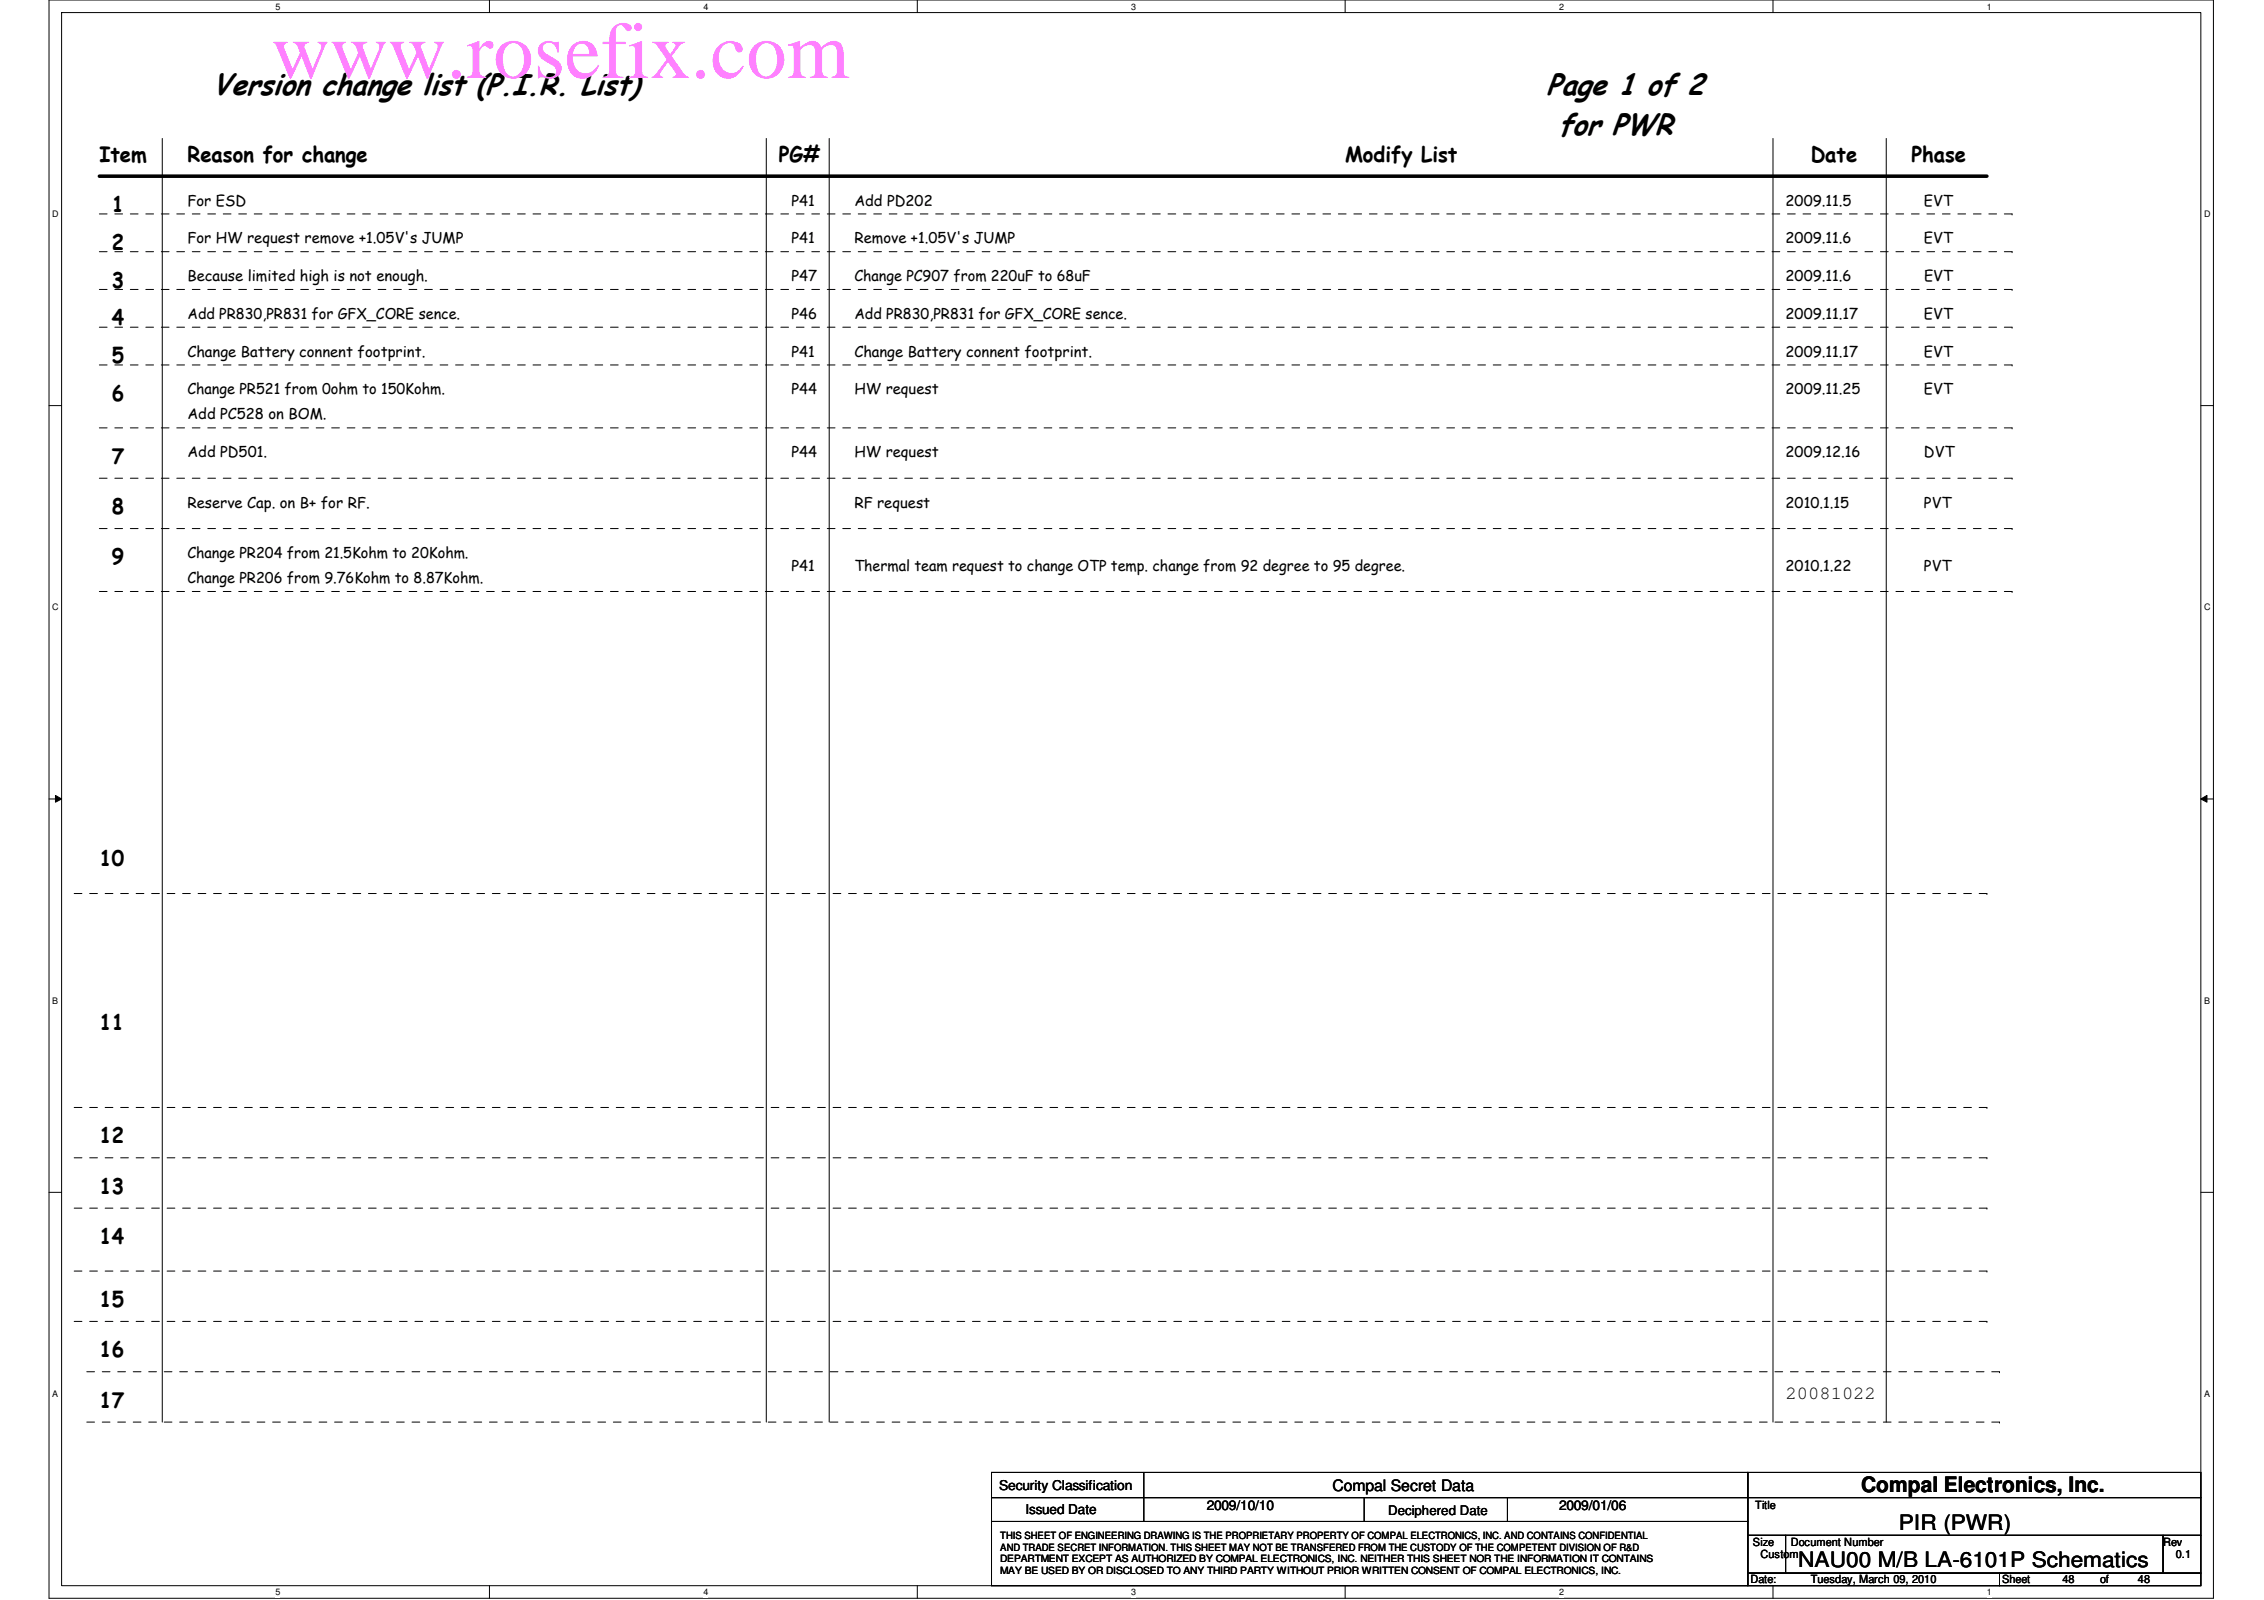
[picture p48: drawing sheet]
<svg xmlns="http://www.w3.org/2000/svg" width="297mm" height="210mm" viewBox="0 0 297 210" stroke-linecap="round" stroke-linejoin="round" font-family="sans-serif">
<defs><g id="words">
<text font-size="10.6" fill="#ff80ff" x="35.6" y="10.2">www.rosefix.com</text>
<g font-size="4">
<text x="27.9" y="12.4">Version change list (P.I.R. List)</text>
<text x="202.9" y="12.4">Page 1 of 2</text>
<text x="204.5" y="17.7">for PWR</text>
</g>
<g font-size="2.8">
<text x="13" y="21.2">Item</text>
<text x="24.6" y="21.2">Reason for change</text>
<text x="102.2" y="21.2">PG#</text>
<text x="176.5" y="21.2">Modify List</text>
<text x="237.6" y="21.2">Date</text>
<text x="250.8" y="21.2">Phase</text>
<text x="14.7" y="27.8">1</text>
<text x="14.7" y="32.8">2</text>
<text x="14.7" y="37.7">3</text>
<text x="14.7" y="42.7">4</text>
<text x="14.7" y="47.6">5</text>
<text x="14.7" y="52.6">6</text>
<text x="14.7" y="60.8">7</text>
<text x="14.7" y="67.4">8</text>
<text x="14.7" y="74">9</text>
<text x="13" y="113.7">10</text>
<text x="13" y="135.1">11</text>
<text x="13" y="150">12</text>
<text x="13" y="156.6">13</text>
<text x="13" y="163.2">14</text>
<text x="13" y="171.5">15</text>
<text x="13" y="178.1">16</text>
<text x="13" y="184.7">17</text>
<text x="244.2" y="195.8">Compal Electronics, Inc.</text>
<text x="249.1" y="200.7">PIR (PWR)</text>
<text x="235.9" y="205.6">NAU00 M/B LA-6101P Schematics</text>
</g>
<text font-size="2.5" x="234.3" y="183.6">20081022</text>
<text font-size="2.1" x="174.8" y="195.6">Compal Secret Data</text>
<g font-size="1.9">
<text x="24.6" y="27">For ESD</text>
<text x="103.8" y="27">P41</text>
<text x="112.1" y="27">Add PD202</text>
<text x="234.3" y="27">2009.11.5</text>
<text x="252.4" y="27">EVT</text>
<text x="24.6" y="31.9">For HW request remove +1.05V's JUMP</text>
<text x="103.8" y="31.9">P41</text>
<text x="112.1" y="31.9">Remove +1.05V's JUMP</text>
<text x="234.3" y="31.9">2009.11.6</text>
<text x="252.4" y="31.9">EVT</text>
<text x="24.6" y="36.9">Because limited high is not enough.</text>
<text x="24.6" y="41.8">Add PR830,PR831 for GFX_CORE sence.</text>
<text x="103.8" y="36.9">P47</text>
<text x="103.8" y="41.8">P46</text>
<text x="112.1" y="36.9">Change PC907 from 220uF to 68uF</text>
<text x="112.1" y="41.8">Add PR830,PR831 for GFX_CORE sence.</text>
<text x="234.3" y="41.8">2009.11.17</text>
<text x="234.3" y="36.9">2009.11.6</text>
<text x="252.4" y="41.8">EVT</text>
<text x="252.4" y="36.9">EVT</text>
<text x="24.6" y="46.8">Change Battery connent footprint.</text>
<text x="103.8" y="46.8">P41</text>
<text x="112.1" y="46.8">Change Battery connent footprint.</text>
<text x="234.3" y="46.8">2009.11.17</text>
<text x="252.4" y="46.8">EVT</text>
<text x="24.6" y="51.7">Change PR521 from 0ohm to 150Kohm.</text>
<text x="103.8" y="51.7">P44</text>
<text x="112.1" y="51.7">HW request</text>
<text x="234.3" y="51.7">2009.11.25</text>
<text x="252.4" y="51.7">EVT</text>
<text x="24.6" y="55">Add PC528 on BOM.</text>
<text x="24.6" y="60">Add PD501.</text>
<text x="103.8" y="60">P44</text>
<text x="112.1" y="60">HW request</text>
<text x="234.3" y="60">2009.12.16</text>
<text x="252.4" y="60">DVT</text>
<text x="24.6" y="66.6">Reserve Cap. on B+ for RF.</text>
<text x="112.1" y="66.6">RF request</text>
<text x="234.3" y="66.6">2010.1.15</text>
<text x="252.4" y="66.6">PVT</text>
<text x="24.6" y="73.2">Change PR204 from 21.5Kohm to 20Kohm.</text>
<text x="24.6" y="76.5">Change PR206 from 9.76Kohm to 8.87Kohm.</text>
<text x="103.8" y="74.8">P41</text>
<text x="112.1" y="74.8">Thermal team request to change OTP temp. change from 92 degree to 95 degree.</text>
<text x="234.3" y="74.8">2010.1.22</text>
<text x="252.4" y="74.8">PVT</text>
</g>
<g font-size="1.8">
<text x="131.1" y="195.5">Security Classification</text>
<text x="134.5" y="198.6">Issued Date</text>
<text x="158.3" y="198.1">2009/10/10</text>
<text x="204.6" y="198.1">2009/01/06</text>
</g>
<text font-size="1.7" x="182.1" y="198.8">Deciphered Date</text>
<g font-size="1.5">
<text x="230.3" y="198">Title</text>
<text x="230" y="202.8">Size</text>
<text x="234.9" y="202.8">Document Number</text>
<text x="283.8" y="202.8">Rev</text>
<text x="229.7" y="207.7">Date:</text>
<text x="231" y="204.4">Custom</text>
<text x="237.6" y="207.7">Tuesday, March 09, 2010</text>
<text x="262.7" y="207.7">Sheet</text>
<text x="270.6" y="207.7">48</text>
<text x="275.5" y="207.7">of</text>
<text x="280.5" y="207.7">48</text>
<text x="285.5" y="204.4">0.1</text>
</g>
<g font-size="1.3">
<text x="131.2" y="201.9">THIS SHEET OF ENGINEERING DRAWING IS THE PROPRIETARY PROPERTY OF COMPAL ELECTRONICS, INC. AND CONTAINS CONFIDENTIAL</text>
<text x="131.2" y="203.5">AND TRADE SECRET INFORMATION. THIS SHEET MAY NOT BE TRANSFERED FROM THE CUSTODY OF THE COMPETENT DIVISION OF R&amp;D</text>
<text x="131.2" y="205">DEPARTMENT EXCEPT AS AUTHORIZED BY COMPAL ELECTRONICS, INC. NEITHER THIS SHEET NOR THE INFORMATION IT CONTAINS</text>
<text x="131.2" y="206.5">MAY BE USED BY OR DISCLOSED TO ANY THIRD PARTY WITHOUT PRIOR WRITTEN CONSENT OF COMPAL ELECTRONICS, INC.</text>
</g>
<g font-size="1.2">
<text x="36.1" y="1.3">5</text>
<text x="92.3" y="1.3">4</text>
<text x="148.4" y="1.3">3</text>
<text x="204.6" y="1.3">2</text>
<text x="260.7" y="1.3">1</text>
<text x="6.9" y="28.5">D</text>
<text x="289.2" y="28.5">D</text>
<text x="6.9" y="80.1">C</text>
<text x="289.2" y="80.1">C</text>
<text x="6.9" y="131.7">B</text>
<text x="289.2" y="131.7">B</text>
<text x="6.9" y="183.3">A</text>
<text x="289.2" y="183.3">A</text>
<text x="36.1" y="209.3">5</text>
<text x="92.3" y="209.3">4</text>
<text x="148.4" y="209.3">3</text>
<text x="204.6" y="209.3">2</text>
<text x="260.7" y="209.3">1</text>
</g>
</g></defs>
<path d="M6.4 0h284v209.7h-284zM8.1 1.7h280.7v206.3h-280.7z" fill="none" stroke="#000" stroke-width=".13"/>
<g fill="#fff">
<path d="M36.1 .2h.6v1.3h-.6z"/>
<path d="M36.1 208.2h.6v1.3h-.6z"/>
</g>
<path d="M64.2 0v1.7M64.2 208v1.7" fill="none" stroke="#000" stroke-width=".13"/>
<g fill="#fff">
<path d="M92.3 .2h.6v1.3h-.6z"/>
<path d="M92.3 208.2h.6v1.3h-.6z"/>
</g>
<path d="M120.4 0v1.7M120.4 208v1.7" fill="none" stroke="#000" stroke-width=".13"/>
<g fill="#fff">
<path d="M148.4 .2h.6v1.3h-.6z"/>
<path d="M148.4 208.2h.6v1.3h-.6z"/>
</g>
<path d="M176.5 0v1.7M176.5 208v1.7" fill="none" stroke="#000" stroke-width=".13"/>
<g fill="#fff">
<path d="M204.6 .2h.5v1.3h-.5z"/>
<path d="M204.6 208.2h.5v1.3h-.5z"/>
</g>
<path d="M232.6 0v1.7M232.6 208v1.7" fill="none" stroke="#000" stroke-width=".13"/>
<g fill="#fff">
<path d="M260.7 .2h.6v1.3h-.6z"/>
<path d="M260.7 208.2h.6v1.3h-.6z"/>
<path d="M6.9 27.4h.8v1.3h-.8z"/>
<path d="M289.2 27.4h.8v1.3h-.8z"/>
<path d="M6.9 79h.8v1.3h-.8z"/>
<path d="M289.2 79h.8v1.3h-.8z"/>
</g>
<path d="M6.4 53.2h1.7M288.8 53.2h1.6" fill="none" stroke="#000" stroke-width=".13"/>
<g fill="#fff">
<path d="M6.9 130.6h.7v1.3h-.7z"/>
<path d="M289.2 130.6h.7v1.3h-.7z"/>
</g>
<path d="M6.4 104.8h1.7M7.3 104.4l.8 .4-.8 .4zM288.8 104.8h1.6M288.8 104.8l.8-.4v.8z" fill="none" stroke="#000" stroke-width=".13"/>
<path d="M7.3 104.4l.8 .4-.8 .4zM288.8 104.8l.8-.4v.8z" fill="#000"/>
<g fill="#fff">
<path d="M6.9 182.2h.7v1.3h-.7z"/>
<path d="M289.2 182.2h.7v1.3h-.7z"/>
</g>
<g fill="none" stroke="#000" stroke-width=".13">
<path d="M21.3 18.2v168.4M100.5 18.2v168.4M108.8 18.2v168.4M232.6 18.2v168.4M247.5 18.2v168.4M6.4 156.4h1.7M288.8 156.4h1.6M130.1 193.2h99.2v3.3h-99.2zM130.1 196.5h99.2v3.1h-99.2zM130.1 199.6h99.2v8.4h-99.2zM150.1 193.2v6.4M179 196.5v3.1"/>
<path d="M197.8 196.5v3.1M229.3 193.2h59.5v3.3h-59.5zM229.3 196.5h59.5v4.9h-59.5zM229.3 201.4h5v5h-5zM229.3 206.4h33v1.6h-33zM234.3 201.4h49.5v5h-49.5zM262.3 206.4h26.5v1.6h-26.5zM283.8 201.4h5v5h-5z"/>
</g>
<path d="M13 23.1h247.7" fill="none" stroke="#000" stroke-width=".47"/>
<g fill="none" stroke="#000" stroke-width=".13" stroke-dasharray="1 1 1 1 1 1 1 1">
<path d="M13 28.1h251M13 33h251M13 38h251M264 28.1h.1M264 33h.1M264 38h.1M13 42.9h251M13 47.9h251M13 56.1h251M264 42.9h.1M264 47.9h.1M264 56.1h.1"/>
<path d="M13 62.7h251M13 69.3h251M13 77.6h251M264 62.7h.1M264 69.3h.1M264 77.6h.1M9.7 117.2h251M260.7 117.2h.1M9.7 145.3h251M9.7 151.9h251M9.7 158.5h251M260.7 145.3h.1"/>
<path d="M260.7 151.9h.1M260.7 158.5h.1M9.7 166.8h251M9.7 173.4h251M11.4 180h250.9M260.7 166.8h.1M260.7 173.4h.1M262.3 180h.1M11.4 186.6h250.9M262.3 186.6h.1"/>
</g>
<use href="#words"/>
</svg>
